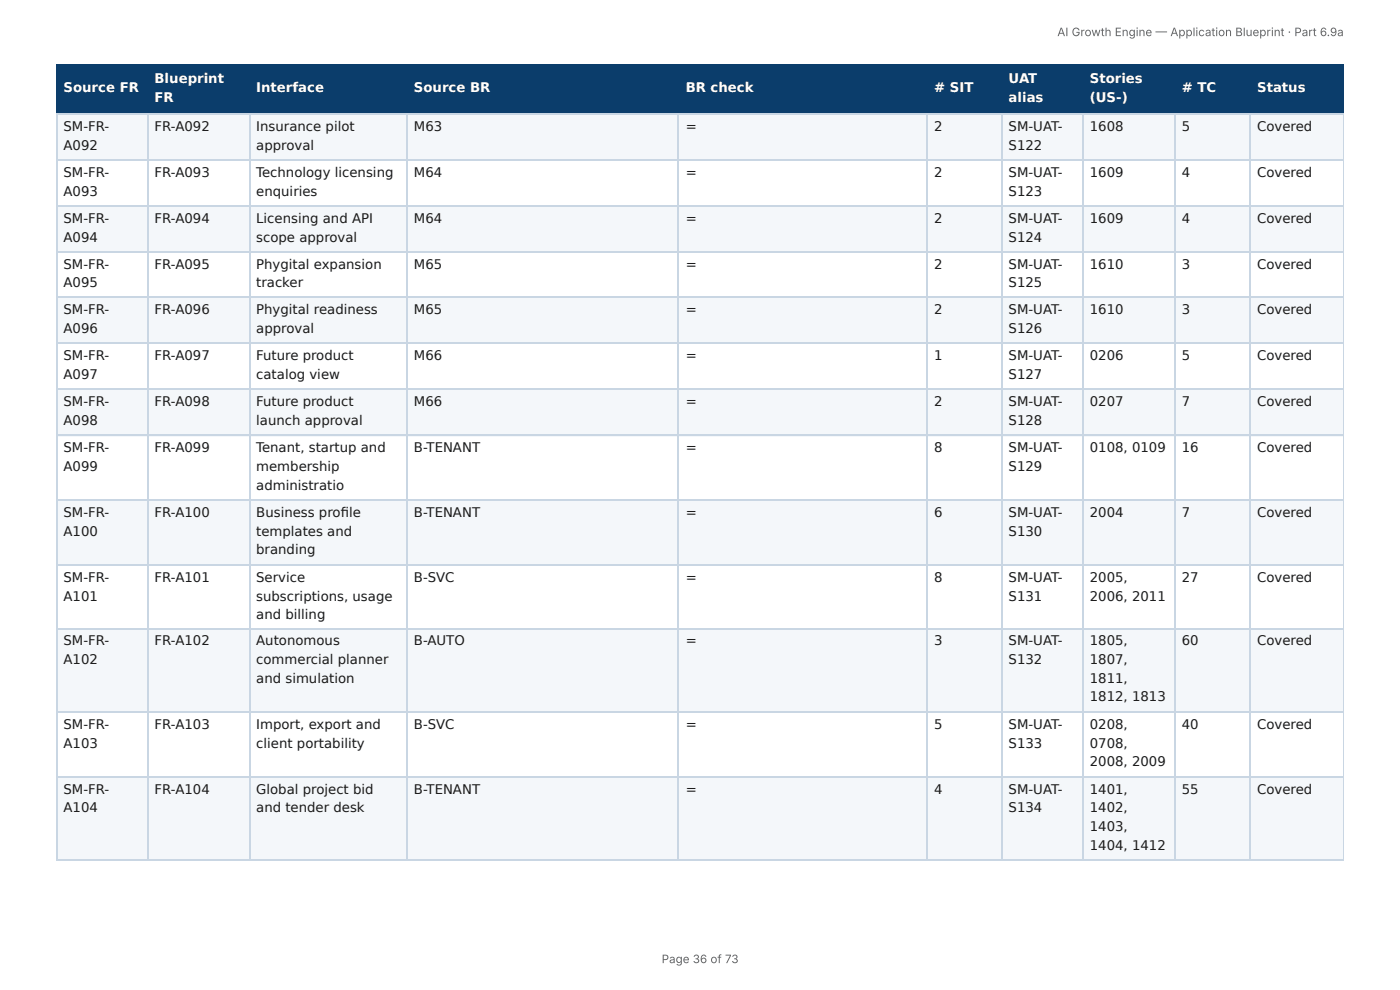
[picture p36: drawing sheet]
<svg xmlns="http://www.w3.org/2000/svg" width="297mm" height="210mm" viewBox="0 0 297 210" stroke-linecap="round" stroke-linejoin="round" font-family="sans-serif">
<defs><g id="words">
<g font-size="2.8" fill="#fff">
<text x="32.8" y="17.7">Blueprint</text>
<text x="214.2" y="17.7">UAT</text>
<text x="231.5" y="17.7">Stories</text>
<text x="13.5" y="19.6">Source FR</text>
<text x="32.8" y="21.7">FR</text>
<text x="54.4" y="19.6">Interface</text>
<text x="87.9" y="19.6">Source BR</text>
<text x="145.6" y="19.6">BR check</text>
<text x="198.4" y="19.6"># SIT</text>
<text x="214.2" y="21.7">alias</text>
<text x="231.5" y="21.7">(US-)</text>
<text x="251" y="19.6"># TC</text>
<text x="267" y="19.6">Status</text>
</g>
<g font-size="2.8" fill="#1a1a1a">
<text x="13.5" y="27.8">SM-FR-</text>
<text x="32.8" y="27.8">FR-A092</text>
<text x="54.4" y="27.8">Insurance pilot</text>
<text x="87.9" y="27.8">M63</text>
<text x="145.6" y="27.8">=</text>
<text x="198.4" y="27.8">2</text>
<text x="214.2" y="27.8">SM-UAT-</text>
<text x="231.5" y="27.8">1608</text>
<text x="251" y="27.8">5</text>
<text x="267" y="27.8">Covered</text>
<text x="13.5" y="31.8">A092</text>
<text x="54.4" y="31.8">approval</text>
<text x="214.2" y="31.8">S122</text>
<text x="13.5" y="37.6">SM-FR-</text>
<text x="13.5" y="41.5">A093</text>
<text x="32.8" y="37.6">FR-A093</text>
<text x="54.4" y="37.6">Technology licensing</text>
<text x="54.4" y="41.5">enquiries</text>
<text x="87.9" y="37.6">M64</text>
<text x="145.6" y="37.6">=</text>
<text x="198.4" y="37.6">2</text>
<text x="214.2" y="37.6">SM-UAT-</text>
<text x="214.2" y="41.5">S123</text>
<text x="231.5" y="37.6">1609</text>
<text x="251" y="37.6">4</text>
<text x="267" y="37.6">Covered</text>
<text x="13.5" y="47.4">SM-FR-</text>
<text x="32.8" y="47.4">FR-A094</text>
<text x="54.4" y="47.4">Licensing and API</text>
<text x="87.9" y="47.4">M64</text>
<text x="145.6" y="47.4">=</text>
<text x="198.4" y="47.4">2</text>
<text x="214.2" y="47.4">SM-UAT-</text>
<text x="231.5" y="47.4">1609</text>
<text x="251" y="47.4">4</text>
<text x="267" y="47.4">Covered</text>
<text x="13.5" y="51.3">A094</text>
<text x="54.4" y="51.3">scope approval</text>
<text x="214.2" y="51.3">S124</text>
<text x="13.5" y="57.2">SM-FR-</text>
<text x="32.8" y="57.2">FR-A095</text>
<text x="54.4" y="57.2">Phygital expansion</text>
<text x="87.9" y="57.2">M65</text>
<text x="145.6" y="57.2">=</text>
<text x="198.4" y="57.2">2</text>
<text x="214.2" y="57.2">SM-UAT-</text>
<text x="231.5" y="57.2">1610</text>
<text x="251" y="57.2">3</text>
<text x="267" y="57.2">Covered</text>
<text x="13.5" y="60.9">A095</text>
<text x="54.4" y="60.9">tracker</text>
<text x="214.2" y="60.9">S125</text>
<text x="13.5" y="66.7">SM-FR-</text>
<text x="13.5" y="70.6">A096</text>
<text x="32.8" y="66.7">FR-A096</text>
<text x="54.4" y="66.7">Phygital readiness</text>
<text x="54.4" y="70.6">approval</text>
<text x="87.9" y="66.7">M65</text>
<text x="145.6" y="66.7">=</text>
<text x="198.4" y="66.7">2</text>
<text x="214.2" y="66.7">SM-UAT-</text>
<text x="214.2" y="70.6">S126</text>
<text x="231.5" y="66.7">1610</text>
<text x="251" y="66.7">3</text>
<text x="267" y="66.7">Covered</text>
<text x="13.5" y="76.5">SM-FR-</text>
<text x="32.8" y="76.5">FR-A097</text>
<text x="54.4" y="76.5">Future product</text>
<text x="87.9" y="76.5">M66</text>
<text x="145.6" y="76.5">=</text>
<text x="198.4" y="76.5">1</text>
<text x="214.2" y="76.5">SM-UAT-</text>
<text x="231.5" y="76.5">0206</text>
<text x="251" y="76.5">5</text>
<text x="267" y="76.5">Covered</text>
<text x="13.5" y="80.4">A097</text>
<text x="54.4" y="80.4">catalog view</text>
<text x="214.2" y="80.4">S127</text>
<text x="13.5" y="86.3">SM-FR-</text>
<text x="32.8" y="86.3">FR-A098</text>
<text x="54.4" y="86.3">Future product</text>
<text x="87.9" y="86.3">M66</text>
<text x="145.6" y="86.3">=</text>
<text x="198.4" y="86.3">2</text>
<text x="214.2" y="86.3">SM-UAT-</text>
<text x="231.5" y="86.3">0207</text>
<text x="251" y="86.3">7</text>
<text x="267" y="86.3">Covered</text>
<text x="13.5" y="90.2">A098</text>
<text x="54.4" y="90.2">launch approval</text>
<text x="214.2" y="90.2">S128</text>
<text x="13.5" y="96">SM-FR-</text>
<text x="13.5" y="100">A099</text>
<text x="32.8" y="96">FR-A099</text>
<text x="54.4" y="96">Tenant, startup and</text>
<text x="54.4" y="100">membership</text>
<text x="87.9" y="96">B-TENANT</text>
<text x="145.6" y="96">=</text>
<text x="198.4" y="96">8</text>
<text x="214.2" y="96">SM-UAT-</text>
<text x="214.2" y="100">S129</text>
<text x="231.5" y="96">0108, 0109</text>
<text x="251" y="96">16</text>
<text x="267" y="96">Covered</text>
<text x="54.4" y="104">administratio</text>
<text x="13.5" y="109.8">SM-FR-</text>
<text x="13.5" y="113.8">A100</text>
<text x="32.8" y="109.8">FR-A100</text>
<text x="54.4" y="109.8">Business profi le</text>
<text x="54.4" y="113.8">templates and</text>
<text x="87.9" y="109.8">B-TENANT</text>
<text x="145.6" y="109.8">=</text>
<text x="198.4" y="109.8">6</text>
<text x="214.2" y="109.8">SM-UAT-</text>
<text x="214.2" y="113.8">S130</text>
<text x="231.5" y="109.8">2004</text>
<text x="251" y="109.8">7</text>
<text x="267" y="109.8">Covered</text>
<text x="54.4" y="117.7">branding</text>
<text x="13.5" y="123.6">SM-FR-</text>
<text x="32.8" y="123.6">FR-A101</text>
<text x="54.4" y="123.6">Service</text>
<text x="87.9" y="123.6">B-SVC</text>
<text x="145.6" y="123.6">=</text>
<text x="198.4" y="123.6">8</text>
<text x="214.2" y="123.6">SM-UAT-</text>
<text x="231.5" y="123.6">2005,</text>
<text x="251" y="123.6">27</text>
<text x="267" y="123.6">Covered</text>
<text x="13.5" y="127.5">A101</text>
<text x="54.4" y="127.5">subscriptions, usage</text>
<text x="54.4" y="131.5">and billing</text>
<text x="214.2" y="127.5">S131</text>
<text x="231.5" y="127.5">2006, 2011</text>
<text x="13.5" y="137.1">SM-FR-</text>
<text x="32.8" y="137.1">FR-A102</text>
<text x="54.4" y="137.1">Autonomous</text>
<text x="87.9" y="137.1">B-AUTO</text>
<text x="145.6" y="137.1">=</text>
<text x="198.4" y="137.1">3</text>
<text x="214.2" y="137.1">SM-UAT-</text>
<text x="231.5" y="137.1">1805,</text>
<text x="251" y="137.1">60</text>
<text x="267" y="137.1">Covered</text>
<text x="13.5" y="141">A102</text>
<text x="54.4" y="141">commercial planner</text>
<text x="214.2" y="141">S132</text>
<text x="231.5" y="141">1807,</text>
<text x="54.4" y="145">and simulation</text>
<text x="231.5" y="145">1811,</text>
<text x="231.5" y="149">1812, 1813</text>
<text x="13.5" y="154.8">SM-FR-</text>
<text x="32.8" y="154.8">FR-A103</text>
<text x="54.4" y="154.8">Import, export and</text>
<text x="87.9" y="154.8">B-SVC</text>
<text x="145.6" y="154.8">=</text>
<text x="198.4" y="154.8">5</text>
<text x="214.2" y="154.8">SM-UAT-</text>
<text x="231.5" y="154.8">0208,</text>
<text x="251" y="154.8">40</text>
<text x="267" y="154.8">Covered</text>
<text x="13.5" y="158.8">A103</text>
<text x="54.4" y="158.8">client portability</text>
<text x="214.2" y="158.8">S133</text>
<text x="231.5" y="158.8">0708,</text>
<text x="231.5" y="162.7">2008, 2009</text>
<text x="13.5" y="168.5">SM-FR-</text>
<text x="13.5" y="172.5">A104</text>
<text x="32.8" y="168.5">FR-A104</text>
<text x="54.4" y="168.5">Global project bid</text>
<text x="54.4" y="172.5">and tender desk</text>
<text x="87.9" y="168.5">B-TENANT</text>
<text x="145.6" y="168.5">=</text>
<text x="198.4" y="168.5">4</text>
<text x="214.2" y="168.5">SM-UAT-</text>
<text x="214.2" y="172.5">S134</text>
<text x="231.5" y="168.5">1401,</text>
<text x="231.5" y="172.5">1402,</text>
<text x="251" y="168.5">55</text>
<text x="267" y="168.5">Covered</text>
<text x="231.5" y="176.5">1403,</text>
<text x="231.5" y="180.4">1404, 1412</text>
</g>
<g font-size="2.5" fill="#666">
<text x="224.6" y="7.7">AI Growth Engine — Application Blueprint · Part 6.9a</text>
<text x="140.5" y="204.5">Page 36 of 73</text>
</g>
</g></defs>
<g fill="#0b3d6b">
<path d="M12.2 14h19.3v10.1h-19.3z"/>
<path d="M31.5 14h21.4v10.1h-21.4z"/>
<path d="M52.9 14h33.6v10.1h-33.6z"/>
<path d="M86.5 14h57.7v10.1h-57.7z"/>
<path d="M144.2 14h52.6v10.1h-52.6z"/>
<path d="M196.8 14h15.9v10.1h-15.9z"/>
<path d="M212.7 14h17.2v10.1h-17.2z"/>
<path d="M229.9 14h19.6v10.1h-19.6z"/>
<path d="M249.5 14h16.1v10.1h-16.1z"/>
<path d="M265.6 14h19.8v10.1h-19.8z"/>
</g>
<g fill="#f4f7fa">
<path d="M12.2 24.1h19.3v9.8h-19.3z"/>
<path d="M31.5 24.1h21.4v9.8h-21.4z"/>
<path d="M52.9 24.1h33.6v9.8h-33.6z"/>
<path d="M86.5 24.1h57.7v9.8h-57.7z"/>
<path d="M144.2 24.1h52.6v9.8h-52.6z"/>
<path d="M196.8 24.1h15.9v9.8h-15.9z"/>
<path d="M212.7 24.1h17.2v9.8h-17.2z"/>
<path d="M229.9 24.1h19.6v9.8h-19.6z"/>
<path d="M249.5 24.1h16.1v9.8h-16.1z"/>
<path d="M265.6 24.1h19.8v9.8h-19.8z"/>
<path d="M12.2 43.7h19.3v9.7h-19.3z"/>
<path d="M31.5 43.7h21.4v9.7h-21.4z"/>
<path d="M52.9 43.7h33.6v9.7h-33.6z"/>
<path d="M86.5 43.7h57.7v9.7h-57.7z"/>
<path d="M144.2 43.7h52.6v9.7h-52.6z"/>
<path d="M196.8 43.7h15.9v9.7h-15.9z"/>
<path d="M212.7 43.7h17.2v9.7h-17.2z"/>
<path d="M229.9 43.7h19.6v9.7h-19.6z"/>
<path d="M249.5 43.7h16.1v9.7h-16.1z"/>
<path d="M265.6 43.7h19.8v9.7h-19.8z"/>
<path d="M12.2 63.2h19.3v9.8h-19.3z"/>
<path d="M31.5 63.2h21.4v9.8h-21.4z"/>
<path d="M52.9 63.2h33.6v9.8h-33.6z"/>
<path d="M86.5 63.2h57.7v9.8h-57.7z"/>
<path d="M144.2 63.2h52.6v9.8h-52.6z"/>
<path d="M196.8 63.2h15.9v9.8h-15.9z"/>
<path d="M212.7 63.2h17.2v9.8h-17.2z"/>
<path d="M229.9 63.2h19.6v9.8h-19.6z"/>
<path d="M249.5 63.2h16.1v9.8h-16.1z"/>
<path d="M265.6 63.2h19.8v9.8h-19.8z"/>
<path d="M12.2 82.8h19.3v9.8h-19.3z"/>
<path d="M31.5 82.8h21.4v9.8h-21.4z"/>
<path d="M52.9 82.8h33.6v9.8h-33.6z"/>
<path d="M86.5 82.8h57.7v9.8h-57.7z"/>
<path d="M144.2 82.8h52.6v9.8h-52.6z"/>
<path d="M196.8 82.8h15.9v9.8h-15.9z"/>
<path d="M212.7 82.8h17.2v9.8h-17.2z"/>
<path d="M229.9 82.8h19.6v9.8h-19.6z"/>
<path d="M249.5 82.8h16.1v9.8h-16.1z"/>
<path d="M265.6 82.8h19.8v9.8h-19.8z"/>
<path d="M12.2 106.1h19.3v13.8h-19.3z"/>
<path d="M31.5 106.1h21.4v13.8h-21.4z"/>
<path d="M52.9 106.1h33.6v13.8h-33.6z"/>
<path d="M86.5 106.1h57.7v13.8h-57.7z"/>
<path d="M144.2 106.1h52.6v13.8h-52.6z"/>
<path d="M196.8 106.1h15.9v13.8h-15.9z"/>
<path d="M212.7 106.1h17.2v13.8h-17.2z"/>
<path d="M229.9 106.1h19.6v13.8h-19.6z"/>
<path d="M249.5 106.1h16.1v13.8h-16.1z"/>
<path d="M265.6 106.1h19.8v13.8h-19.8z"/>
<path d="M12.2 133.6h19.3v17.7h-19.3z"/>
<path d="M31.5 133.6h21.4v17.7h-21.4z"/>
<path d="M52.9 133.6h33.6v17.7h-33.6z"/>
<path d="M86.5 133.6h57.7v17.7h-57.7z"/>
<path d="M144.2 133.6h52.6v17.7h-52.6z"/>
<path d="M196.8 133.6h15.9v17.7h-15.9z"/>
<path d="M212.7 133.6h17.2v17.7h-17.2z"/>
<path d="M229.9 133.6h19.6v17.7h-19.6z"/>
<path d="M249.5 133.6h16.1v17.7h-16.1z"/>
<path d="M265.6 133.6h19.8v17.7h-19.8z"/>
<path d="M12.2 165.1h19.3v17.5h-19.3z"/>
<path d="M31.5 165.1h21.4v17.5h-21.4z"/>
<path d="M52.9 165.1h33.6v17.5h-33.6z"/>
<path d="M86.5 165.1h57.7v17.5h-57.7z"/>
<path d="M144.2 165.1h52.6v17.5h-52.6z"/>
<path d="M196.8 165.1h15.9v17.5h-15.9z"/>
<path d="M212.7 165.1h17.2v17.5h-17.2z"/>
<path d="M229.9 165.1h19.6v17.5h-19.6z"/>
<path d="M249.5 165.1h16.1v17.5h-16.1z"/>
<path d="M265.6 165.1h19.8v17.5h-19.8z"/>
</g>
<path d="M11.9 13.9h273.5M12 13.8v10.5M31.4 13.8v10.5M53 13.8v10.5M86.4 13.8v10.5M144.1 13.8v10.5M197 13.8v10.5M212.9 13.8v10.5M230.1 13.8v10.5M249.6 13.8v10.5M265.5 13.8v10.5M11.9 24.2h273.5" fill="none" stroke="#0b3d6b" stroke-width=".26"/>
<path d="M285.3 13.8v10.5" fill="none" stroke="#0b3d6b" stroke-width=".21"/>
<g fill="none" stroke="#c9d6e3" stroke-width=".26">
<path d="M11.9 24.2h273.5M11.9 34h273.5M12 24.3v158.3M31.4 24.3v158.3M53 24.3v158.3M86.4 24.3v158.3M144.1 24.3v158.3M197 24.3v158.3M212.9 24.3v158.3M230.1 24.3v158.3M249.6 24.3v158.3M265.5 24.3v158.3"/>
<path d="M11.9 43.8h273.5M11.9 53.6h273.5M11.9 63.1h273.5M11.9 72.9h273.5M11.9 82.7h273.5M11.9 92.5h273.5M11.9 106.2h273.5M11.9 120h273.5M11.9 133.5h273.5M11.9 151.2h273.5M11.9 165h273.5M11.9 182.7h273.5"/>
</g>
<path d="M285.3 24.3v158.3" fill="none" stroke="#c9d6e3" stroke-width=".21"/>
<use href="#words"/>
</svg>
